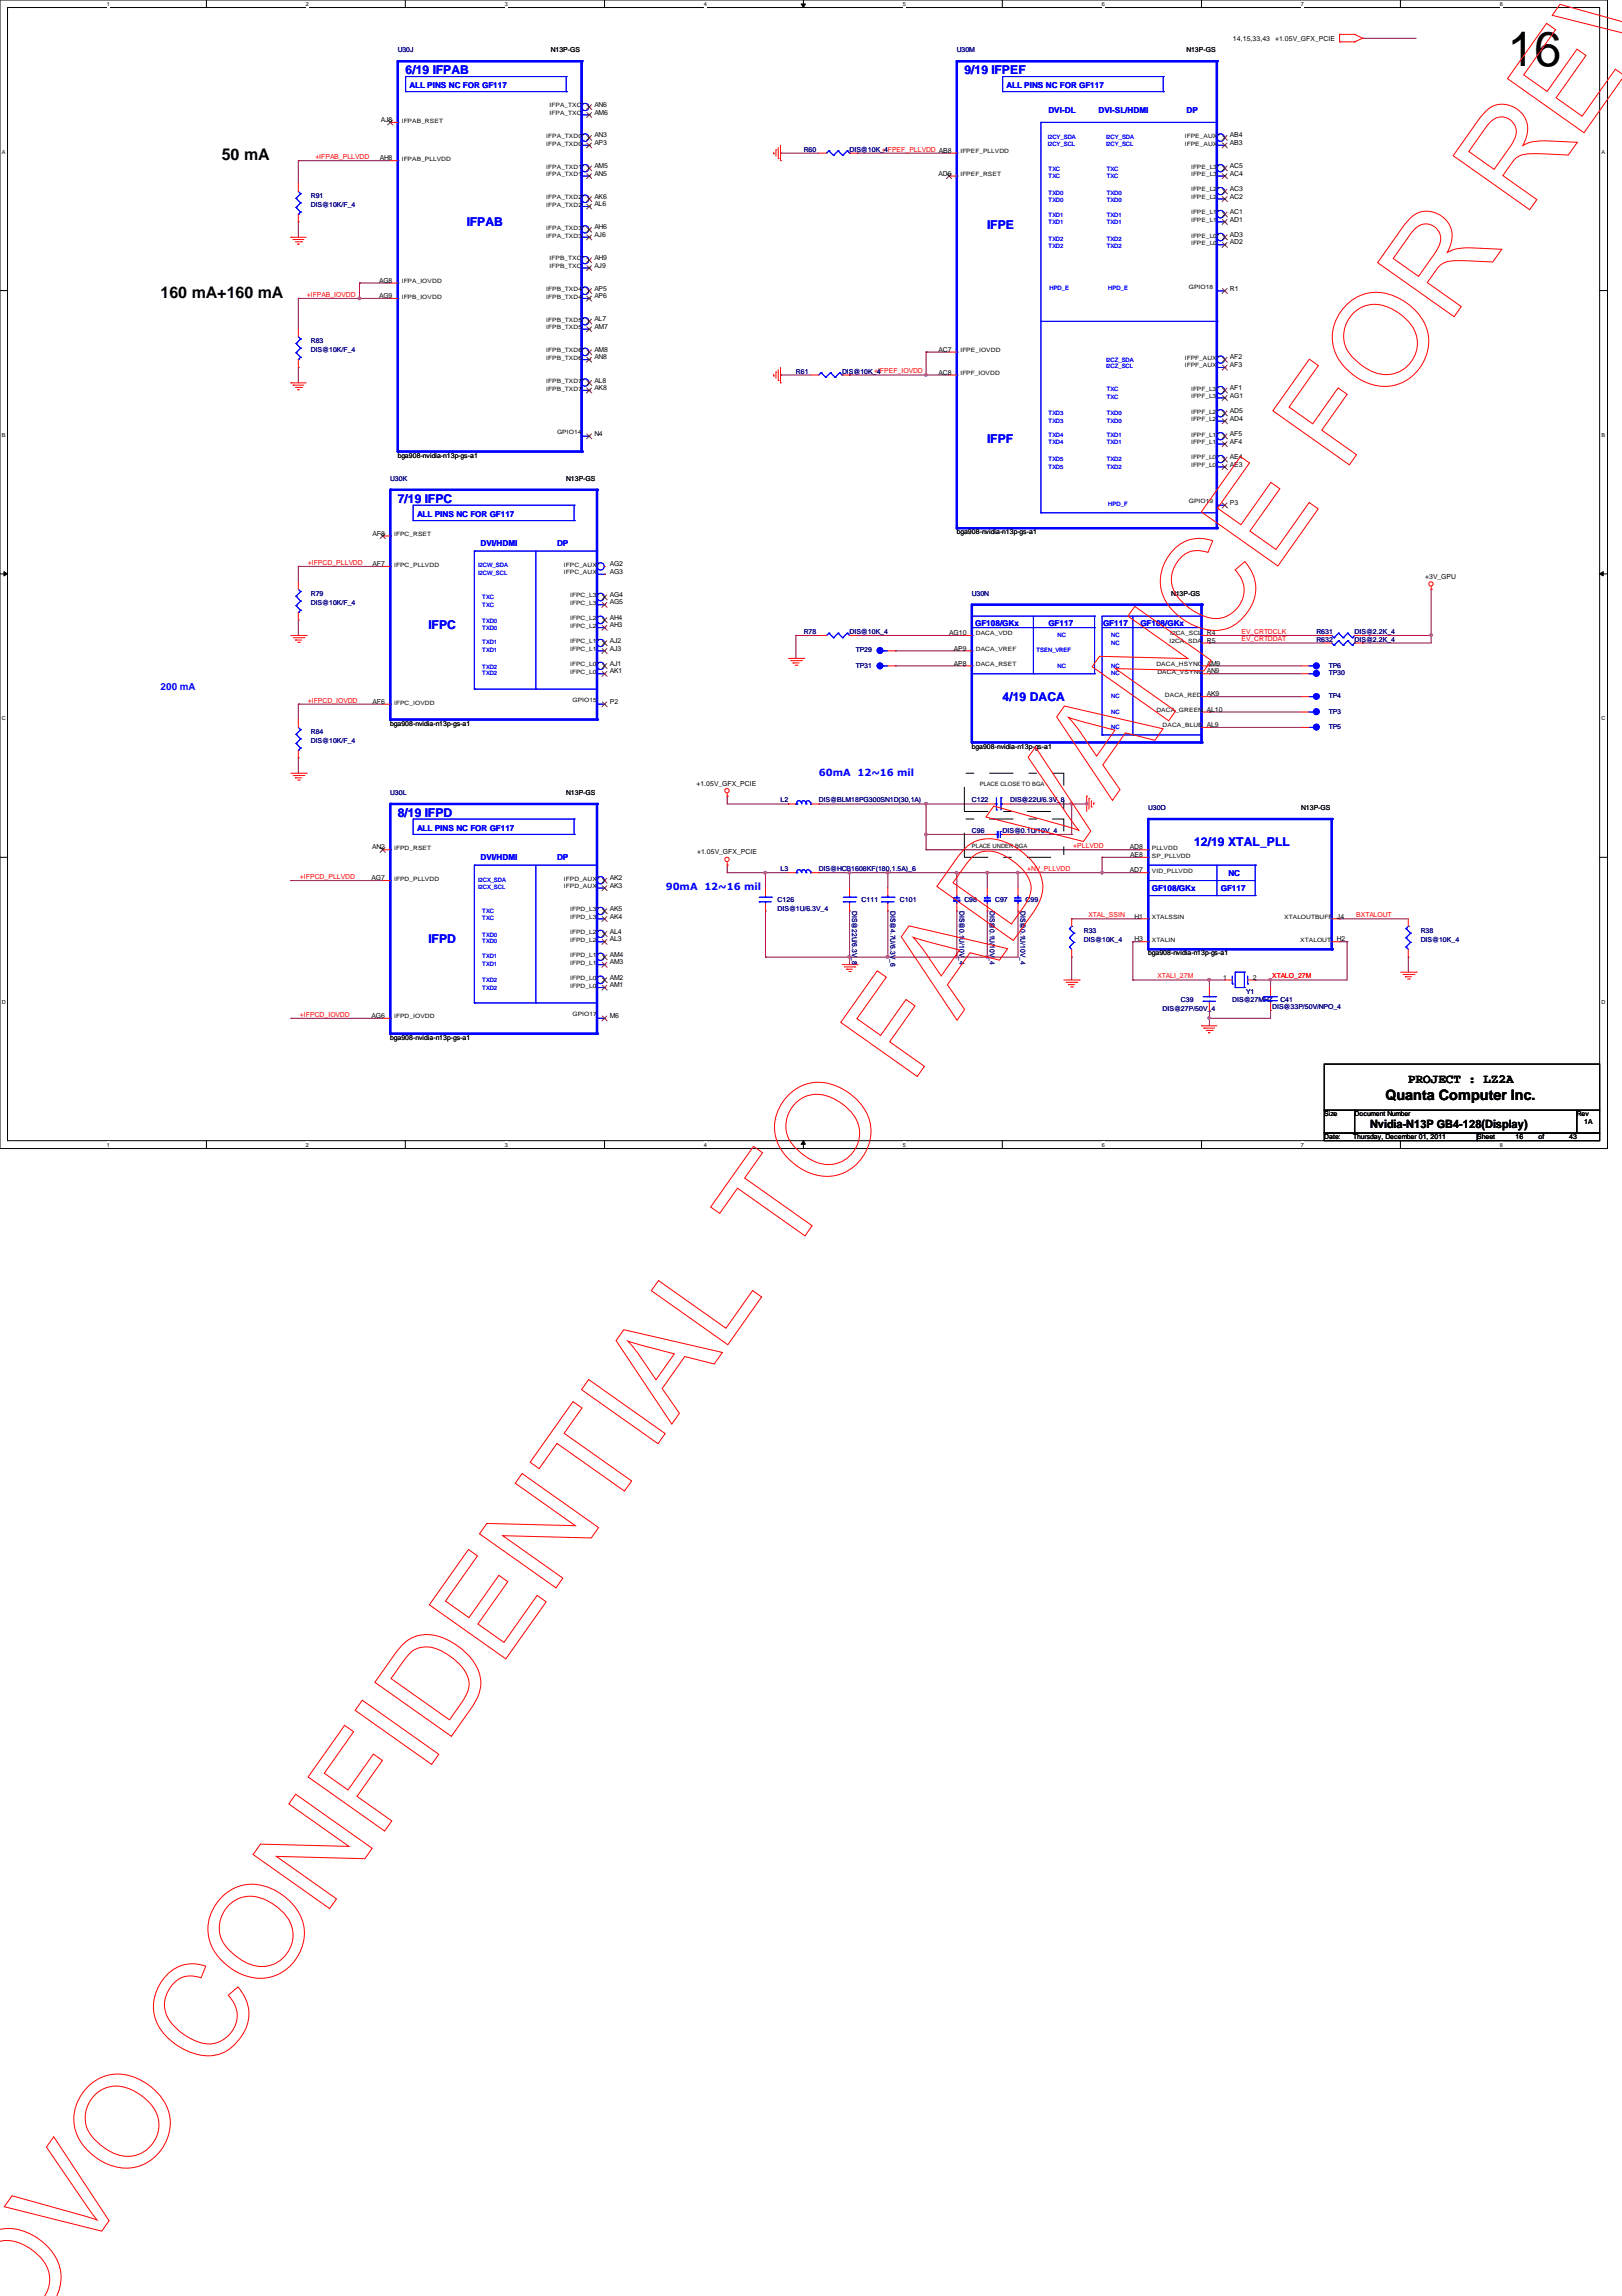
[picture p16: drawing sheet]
<svg xmlns="http://www.w3.org/2000/svg" width="210mm" height="297mm" viewBox="0 0 210 297" stroke-linecap="round" stroke-linejoin="round" font-family="sans-serif">
<defs><g id="words">
<text font-size="6.3" x="195.1" y="8.6">16</text>
<g font-size="2.1">
<text x="28.7" y="20.7">50 mA</text>
<text x="20.8" y="38.5">160 mA+160 mA</text>
</g>
<text font-size="1.9" x="179.3" y="142.3">Quanta Computer Inc.</text>
<text font-size="1.7" x="182.2" y="140.1">PROJECT : LZ2A</text>
<g font-size="1.6" fill="#00f">
<text x="52.5" y="9.6">6/19 IFPAB</text>
<text x="124.8" y="9.6">9/19 IFPEF</text>
<text x="60.4" y="29.2">IFPAB</text>
<text x="127.8" y="29.6">IFPE</text>
<text x="127.8" y="57.3">IFPF</text>
<text x="51.5" y="65.1">7/19 IFPC</text>
<text x="55.5" y="81.4">IFPC</text>
<text x="129.8" y="90.6">4/19 DACA</text>
<text x="51.5" y="105.7">8/19 IFPD</text>
<text x="154.5" y="109.4">12/19 XTAL_PLL</text>
<text x="55.5" y="122">IFPD</text>
</g>
<text font-size="1.5" x="177.3" y="146">Nvidia-N13P GB4-128(Display)</text>
<g font-size="1.3" fill="#00f">
<text x="20.8" y="89.3">200 mA</text>
<text x="106" y="100.3">60mA 12~16 mil</text>
<text x="86.1" y="115.2">90mA 12~16 mil</text>
</g>
<g font-size="1.1" fill="#00f">
<text x="53" y="11.4">ALL PINS NC FOR GF117</text>
<text x="130.3" y="11.4">ALL PINS NC FOR GF117</text>
<text x="135.7" y="14.6">DVI-DL</text>
<text x="142.2" y="14.6">DVI-SL/HDMI</text>
<text x="153.5" y="14.6">DP</text>
<text x="54" y="66.9">ALL PINS NC FOR GF117</text>
<text x="62.2" y="70.7">DVI/HDMI</text>
<text x="72.1" y="70.7">DP</text>
<text x="126.2" y="81">GF108/GKx</text>
<text x="135.7" y="81">GF117</text>
<text x="142.7" y="81">GF117</text>
<text x="147.6" y="81">GF108/GKx</text>
<text x="54" y="107.5">ALL PINS NC FOR GF117</text>
<text x="62.2" y="111.3">DVI/HDMI</text>
<text x="72.1" y="111.3">DP</text>
<text x="159" y="113.3">NC</text>
<text x="149.1" y="115.3">GF108/GKx</text>
<text x="158" y="115.3">GF117</text>
</g>
<g font-size=".9">
<text x="159.6" y="5.2">14,15,33,43</text>
<text x="165" y="5.2">+1.05V_GFX_PCIE</text>
<text x="71.3" y="6.7">N13P-GS</text>
<text x="153.5" y="6.7">N13P-GS</text>
<text x="49.3" y="15.8">AJ8</text>
<text x="76.9" y="17.8">AN3</text>
<text x="76.9" y="14.8">AM6</text>
<text x="76.9" y="13.8">AN6</text>
<text x="159.2" y="17.8">AB4</text>
<text x="49.1" y="20.7">AH8</text>
<text x="76.9" y="22.7">AN5</text>
<text x="76.9" y="21.7">AM5</text>
<text x="76.9" y="18.8">AP3</text>
<text x="121.5" y="22.7">AD6</text>
<text x="159.2" y="22.7">AC4</text>
<text x="159.2" y="21.7">AC5</text>
<text x="159.2" y="18.8">AB3</text>
<text x="76.9" y="29.7">AH6</text>
<text x="76.9" y="26.7">AL6</text>
<text x="76.9" y="25.7">AK6</text>
<text x="159.2" y="28.7">AD1</text>
<text x="159.2" y="27.7">AC1</text>
<text x="159.2" y="25.7">AC2</text>
<text x="159.2" y="24.7">AC3</text>
<text x="76.9" y="34.6">AJ9</text>
<text x="76.9" y="33.6">AH9</text>
<text x="76.9" y="30.6">AJ6</text>
<text x="159.2" y="31.6">AD2</text>
<text x="159.2" y="30.6">AD3</text>
<text x="49.1" y="38.6">AG9</text>
<text x="49.1" y="36.6">AG8</text>
<text x="76.9" y="41.5">AL7</text>
<text x="76.9" y="38.6">AP6</text>
<text x="76.9" y="37.6">AP5</text>
<text x="159.2" y="37.6">R1</text>
<text x="76.9" y="46.5">AN8</text>
<text x="76.9" y="45.5">AM8</text>
<text x="76.9" y="42.5">AM7</text>
<text x="121.5" y="45.5">AC7</text>
<text x="159.2" y="47.5">AF3</text>
<text x="159.2" y="46.5">AF2</text>
<text x="76.9" y="50.5">AK8</text>
<text x="76.9" y="49.5">AL8</text>
<text x="121.5" y="48.5">AC8</text>
<text x="159.2" y="53.4">AD5</text>
<text x="159.2" y="51.4">AG1</text>
<text x="159.2" y="50.5">AF1</text>
<text x="51.5" y="59.2">bga908-nvidia-n13p-gs-a1</text>
<text x="76.9" y="56.4">N4</text>
<text x="159.2" y="59.4">AE4</text>
<text x="159.2" y="57.4">AF4</text>
<text x="159.2" y="56.4">AF5</text>
<text x="159.2" y="54.4">AD4</text>
<text x="73.3" y="62.2">N13P-GS</text>
<text x="159.2" y="65.3">P3</text>
<text x="159.2" y="60.4">AE3</text>
<text x="48.2" y="69.3">AF8</text>
<text x="123.8" y="69.1">bga908-nvidia-n13p-gs-a1</text>
<text x="48.2" y="73.2">AF7</text>
<text x="78.9" y="77.2">AG4</text>
<text x="78.9" y="74.3">AG3</text>
<text x="78.9" y="73.2">AG2</text>
<text x="151.6" y="77">N13P-GS</text>
<text x="184.4" y="74.9">+3V_GPU</text>
<text x="78.9" y="83.1">AJ2</text>
<text x="78.9" y="81.2">AH3</text>
<text x="78.9" y="80.2">AH4</text>
<text x="78.9" y="78.2">AG5</text>
<text x="122.9" y="82.2">AG10</text>
<text x="156.2" y="83.1">R5</text>
<text x="156.2" y="82.2">R4</text>
<text x="78.9" y="87.1">AK1</text>
<text x="78.9" y="86.1">AJ1</text>
<text x="78.9" y="84.2">AJ3</text>
<text x="123.4" y="86.1">AP8</text>
<text x="123.4" y="84.2">AP9</text>
<text x="156.2" y="87.1">AN9</text>
<text x="156.2" y="86.1">AM9</text>
<text x="48.2" y="91.1">AF6</text>
<text x="50.5" y="93.9">bga908-nvidia-n13p-gs-a1</text>
<text x="78.9" y="91.1">P2</text>
<text x="156.2" y="94.1">AL9</text>
<text x="156.2" y="92.1">AL10</text>
<text x="156.2" y="90.1">AK9</text>
<text x="90.1" y="101.6">+1.05V_GFX_PCIE</text>
<text x="125.8" y="96.9">bga908-nvidia-n13p-gs-a1</text>
<text x="73.3" y="102.8">N13P-GS</text>
<text x="168.4" y="104.8">N13P-GS</text>
<text x="48.1" y="113.9">AG7</text>
<text x="48.2" y="109.9">AN2</text>
<text x="78.9" y="113.9">AK2</text>
<text x="90.2" y="110.5">+1.05V_GFX_PCIE</text>
<text x="146.2" y="112.9">AD7</text>
<text x="146.2" y="109.9">AD8</text>
<text x="146.3" y="110.9">AE8</text>
<text x="78.9" y="118.8">AK4</text>
<text x="78.9" y="117.8">AK5</text>
<text x="78.9" y="114.9">AK3</text>
<text x="146.8" y="118.8">H1</text>
<text x="173" y="118.8">J4</text>
<text x="78.9" y="124.8">AM3</text>
<text x="78.9" y="123.8">AM4</text>
<text x="78.9" y="121.8">AL3</text>
<text x="78.9" y="120.8">AL4</text>
<text x="146.8" y="121.8">H3</text>
<text x="148.6" y="123.6">bga908-nvidia-n13p-gs-a1</text>
<text x="173" y="121.8">H2</text>
<text x="48.1" y="131.7">AG6</text>
<text x="78.9" y="131.7">M6</text>
<text x="78.9" y="127.7">AM1</text>
<text x="78.9" y="126.7">AM2</text>
<text x="158.3" y="126.7">1</text>
<text x="162.1" y="126.7">2</text>
<text x="50.5" y="134.5">bga908-nvidia-n13p-gs-a1</text>
<text x="171.4" y="144.4">Size</text>
<text x="171.4" y="147.4">Date:</text>
<text x="175.1" y="147.4">Thursday, December 01, 2011</text>
<text x="175.3" y="144.4">Document Number</text>
<text x="191.2" y="147.4">Sheet</text>
<text x="196.1" y="147.4">16</text>
<text x="199.1" y="147.4">of</text>
<text x="203.1" y="147.4">43</text>
<text x="204" y="144.4">Rev</text>
<text x="205" y="145.4">1A</text>
</g>
<g font-size=".9" fill="#000080">
<text x="51.5" y="6.7">U30J</text>
<text x="123.8" y="6.7">U30M</text>
<text x="104" y="19.6">R60</text>
<text x="109.9" y="19.6">DIS@10K_4</text>
<text x="40.2" y="25.6">R91</text>
<text x="40.2" y="26.8">DIS@10K/F_4</text>
<text x="40.2" y="44.4">R83</text>
<text x="40.2" y="45.6">DIS@10K/F_4</text>
<text x="103" y="48.3">R61</text>
<text x="109" y="48.3">DIS@10K_4</text>
<text x="50.5" y="62.2">U30K</text>
<text x="40.2" y="77">R79</text>
<text x="125.8" y="77">U30N</text>
<text x="40.2" y="78.2">DIS@10K/F_4</text>
<text x="104" y="82">R78</text>
<text x="109.9" y="82">DIS@10K_4</text>
<text x="170.3" y="83">R632</text>
<text x="170.3" y="82">R631</text>
<text x="175.3" y="83">DIS@2.2K_4</text>
<text x="175.3" y="82">DIS@2.2K_4</text>
<text x="110.7" y="84.4">TP29</text>
<text x="110.7" y="86.4">TP31</text>
<text x="172" y="87.4">TP30</text>
<text x="172" y="86.4">TP6</text>
<text x="40.2" y="94.9">R84</text>
<text x="172" y="94.3">TP5</text>
<text x="172" y="90.3">TP4</text>
<text x="172" y="92.3">TP3</text>
<text x="40.2" y="96.1">DIS@10K/F_4</text>
<text x="50.5" y="102.8">U30L</text>
<text x="101" y="103.8">L2</text>
<text x="106" y="103.8">DIS@BLM18PG300SN1D(30,1A)</text>
<text x="125.8" y="103.8">C122</text>
<text x="125.8" y="107.8">C96</text>
<text x="129.8" y="107.8">DIS@0.1U/10V_4</text>
<text x="130.7" y="103.8">DIS@22U/6.3V_8</text>
<text x="148.6" y="104.8">U30O</text>
<text x="101" y="112.7">L3</text>
<text x="106" y="112.7">DIS@HCB1608KF(180,1.5A)_6</text>
<text x="100.6" y="116.7">C126</text>
<text x="100.6" y="117.9">DIS@1U/6.3V_4</text>
<text x="110.3" y="117.9" transform="rotate(90 110.3 117.9)">DIS@22U/6.3V_8</text>
<text x="111.5" y="116.7">C111</text>
<text x="115.2" y="117.9" transform="rotate(90 115.2 117.9)">DIS@4.7U/6.3V_6</text>
<text x="116.5" y="116.7">C101</text>
<text x="124.2" y="117.9" transform="rotate(90 124.2 117.9)">DIS@0.1U/10V_4</text>
<text x="124.8" y="116.7">C98</text>
<text x="128.1" y="117.9" transform="rotate(90 128.1 117.9)">DIS@0.1U/10V_4</text>
<text x="128.8" y="116.7">C97</text>
<text x="132.1" y="117.9" transform="rotate(90 132.1 117.9)">DIS@0.1U/10V_4</text>
<text x="132.7" y="116.7">C99</text>
<text x="140.3" y="120.7">R33</text>
<text x="140.3" y="121.8">DIS@10K_4</text>
<text x="183.9" y="120.7">R38</text>
<text x="183.9" y="121.8">DIS@10K_4</text>
<text x="150.5" y="130.8">DIS@27P/50V_4</text>
<text x="152.8" y="129.6">C39</text>
<text x="159.5" y="129.6">DIS@27MHZ</text>
<text x="161.2" y="128.6">Y1</text>
<text x="164.6" y="130.6">DIS@33P/50V/NPO_4</text>
<text x="165.7" y="129.6">C41</text>
</g>
<g font-size=".9" fill="#f00">
<text x="40.8" y="20.6">+IFPAB_PLLVDD</text>
<text x="114.1" y="19.6">+IFPEF_PLLVDD AB8</text>
<text x="39.7" y="38.4">+IFPAB_IOVDD</text>
<text x="113.1" y="48.3">+IFPEF_IOVDD</text>
<text x="39.8" y="73.1">+IFPCD_PLLVDD</text>
<text x="160.7" y="82">EV_CRTDCLK</text>
<text x="160.7" y="83">EV_CRTDDAT</text>
<text x="39.8" y="90.9">+IFPCD_IOVDD</text>
<text x="38.8" y="113.7">+IFPCD_PLLVDD</text>
<text x="132.9" y="112.7">+NV_PLLVDD</text>
<text x="138.9" y="109.7">+PLLVDD</text>
<text x="140.8" y="118.7">XTAL_SSIN</text>
<text x="175.5" y="118.7">BXTALOUT</text>
<text x="38.8" y="131.5">+IFPCD_IOVDD</text>
<text x="149.8" y="126.6">XTALI_27M</text>
<text x="164.6" y="126.6">XTALO_27M</text>
</g>
<g font-size=".8">
<text x="52" y="15.9">IFPAB_RSET</text>
<text x="70.7" y="17.8">IFPA_TXD0*</text>
<text x="71.1" y="14.9">IFPA_TXC</text>
<text x="71.1" y="13.9">IFPA_TXC*</text>
<text x="153.3" y="17.8">IFPE_AUX*</text>
<text x="52" y="20.8">IFPAB_PLLVDD</text>
<text x="70.7" y="22.8">IFPA_TXD1</text>
<text x="70.7" y="21.8">IFPA_TXD1*</text>
<text x="70.7" y="18.8">IFPA_TXD0</text>
<text x="124.3" y="22.8">IFPEF_RSET</text>
<text x="124.3" y="19.8">IFPEF_PLLVDD</text>
<text x="153.3" y="18.8">IFPE_AUX</text>
<text x="154.1" y="22.8">IFPE_L3</text>
<text x="154.1" y="21.8">IFPE_L3*</text>
<text x="70.7" y="29.7">IFPA_TXD3*</text>
<text x="70.7" y="26.8">IFPA_TXD2</text>
<text x="70.7" y="25.8">IFPA_TXD2*</text>
<text x="154.1" y="28.7">IFPE_L1</text>
<text x="154.1" y="27.7">IFPE_L1*</text>
<text x="154.1" y="25.8">IFPE_L2</text>
<text x="154.1" y="24.8">IFPE_L2*</text>
<text x="70.7" y="30.7">IFPA_TXD3</text>
<text x="71.1" y="34.7">IFPB_TXC</text>
<text x="71.1" y="33.7">IFPB_TXC*</text>
<text x="154.1" y="31.7">IFPE_L0</text>
<text x="154.1" y="30.7">IFPE_L0*</text>
<text x="52" y="38.7">IFPB_IOVDD</text>
<text x="52" y="36.7">IFPA_IOVDD</text>
<text x="70.7" y="41.6">IFPB_TXD5*</text>
<text x="70.7" y="38.7">IFPB_TXD4</text>
<text x="70.7" y="37.6">IFPB_TXD4*</text>
<text x="153.8" y="37.3">GPIO18</text>
<text x="70.7" y="46.6">IFPB_TXD6</text>
<text x="70.7" y="45.6">IFPB_TXD6*</text>
<text x="70.7" y="42.6">IFPB_TXD5</text>
<text x="124.3" y="45.6">IFPE_IOVDD</text>
<text x="153.3" y="47.5">IFPF_AUX</text>
<text x="153.3" y="46.6">IFPF_AUX*</text>
<text x="70.7" y="50.5">IFPB_TXD7</text>
<text x="70.7" y="49.5">IFPB_TXD7*</text>
<text x="124.3" y="48.6">IFPF_IOVDD</text>
<text x="154.1" y="53.5">IFPF_L2*</text>
<text x="154.1" y="51.5">IFPF_L3</text>
<text x="154.1" y="50.5">IFPF_L3*</text>
<text x="72.1" y="56.2">GPIO14</text>
<text x="154.1" y="59.4">IFPF_L0*</text>
<text x="154.1" y="57.4">IFPF_L1</text>
<text x="154.1" y="56.5">IFPF_L1*</text>
<text x="154.1" y="54.5">IFPF_L2</text>
<text x="153.8" y="65.1">GPIO19</text>
<text x="154.1" y="60.5">IFPF_L0</text>
<text x="51" y="69.3">IFPC_RSET</text>
<text x="51" y="73.3">IFPC_PLLVDD</text>
<text x="73" y="74.3">IFPC_AUX</text>
<text x="73" y="73.3">IFPC_AUX*</text>
<text x="73.8" y="77.3">IFPC_L3*</text>
<text x="73.8" y="83.2">IFPC_L1*</text>
<text x="73.8" y="81.2">IFPC_L2</text>
<text x="73.8" y="80.3">IFPC_L2*</text>
<text x="73.8" y="78.3">IFPC_L3</text>
<text x="126.3" y="82.2">DACA_VDD</text>
<text x="151.3" y="83.2">I2CA_SDA</text>
<text x="151.4" y="82.2">I2CA_SCL</text>
<text x="73.8" y="87.2">IFPC_L0</text>
<text x="73.8" y="86.2">IFPC_L0*</text>
<text x="73.8" y="84.2">IFPC_L1</text>
<text x="126.3" y="86.2">DACA_RSET</text>
<text x="126.3" y="84.2">DACA_VREF</text>
<text x="149.6" y="86.2">DACA_HSYNC</text>
<text x="149.8" y="87.2">DACA_VSYNC</text>
<text x="51" y="91.1">IFPC_IOVDD</text>
<text x="74.1" y="90.8">GPIO15</text>
<text x="149.6" y="92.1">DACA_GREEN</text>
<text x="150.5" y="94.1">DACA_BLUE</text>
<text x="150.7" y="90.2">DACA_RED</text>
<text x="126.8" y="101.7">PLACE CLOSE TO BGA</text>
<text x="51" y="113.9">IFPD_PLLVDD</text>
<text x="51" y="110">IFPD_RSET</text>
<text x="73" y="113.9">IFPD_AUX*</text>
<text x="125.8" y="109.7">PLACE UNDER BGA</text>
<text x="149.1" y="112.9">VID_PLLVDD</text>
<text x="149.1" y="111">SP_PLLVDD</text>
<text x="149.1" y="110">PLLVDD</text>
<text x="73" y="114.9">IFPD_AUX</text>
<text x="73.8" y="118.9">IFPD_L3</text>
<text x="73.8" y="117.9">IFPD_L3*</text>
<text x="149.1" y="118.9">XTALSSIN</text>
<text x="166.2" y="118.9">XTALOUTBUFF</text>
<text x="73.8" y="124.8">IFPD_L1</text>
<text x="73.8" y="123.8">IFPD_L1*</text>
<text x="73.8" y="121.8">IFPD_L2</text>
<text x="73.8" y="120.9">IFPD_L2*</text>
<text x="149.1" y="121.8">XTALIN</text>
<text x="168.3" y="121.8">XTALOUT</text>
<text x="51" y="131.7">IFPD_IOVDD</text>
<text x="73.8" y="127.8">IFPD_L0</text>
<text x="73.8" y="126.8">IFPD_L0*</text>
<text x="74.1" y="131.4">GPIO17</text>
</g>
<g font-size=".8" fill="#00f">
<text x="135.6" y="17.9">I2CY_SDA</text>
<text x="143.1" y="17.9">I2CY_SDA</text>
<text x="135.6" y="18.9">I2CY_SCL</text>
<text x="135.7" y="23.1">TXC</text>
<text x="135.7" y="22.1">TXC</text>
<text x="143.1" y="18.9">I2CY_SCL</text>
<text x="143.2" y="22.1">TXC</text>
<text x="143.2" y="23.1">TXC</text>
<text x="135.7" y="26.2">TXD0</text>
<text x="135.7" y="25.2">TXD0</text>
<text x="135.7" y="28">TXD1</text>
<text x="135.7" y="29">TXD1</text>
<text x="143.2" y="25.2">TXD0</text>
<text x="143.2" y="26.2">TXD0</text>
<text x="143.2" y="28">TXD1</text>
<text x="143.2" y="29">TXD1</text>
<text x="135.7" y="32.1">TXD2</text>
<text x="135.7" y="31.1">TXD2</text>
<text x="143.2" y="31.1">TXD2</text>
<text x="143.2" y="32.1">TXD2</text>
<text x="135.8" y="37.5">HPD_E</text>
<text x="143.4" y="37.5">HPD_E</text>
<text x="143.1" y="47.7">I2CZ_SCL</text>
<text x="143.1" y="46.8">I2CZ_SDA</text>
<text x="135.7" y="53.7">TXD3</text>
<text x="143.2" y="53.7">TXD0</text>
<text x="143.2" y="51.6">TXC</text>
<text x="143.2" y="50.6">TXC</text>
<text x="135.7" y="54.7">TXD3</text>
<text x="135.7" y="56.6">TXD4</text>
<text x="135.7" y="57.4">TXD4</text>
<text x="135.7" y="59.6">TXD5</text>
<text x="143.2" y="59.6">TXD2</text>
<text x="143.2" y="56.6">TXD1</text>
<text x="143.2" y="54.7">TXD0</text>
<text x="143.2" y="57.4">TXD1</text>
<text x="135.7" y="60.6">TXD5</text>
<text x="143.2" y="60.6">TXD2</text>
<text x="143.4" y="65.4">HPD_F</text>
<text x="61.9" y="74.4">I2CW_SCL</text>
<text x="61.9" y="73.4">I2CW_SDA</text>
<text x="62.4" y="77.5">TXC</text>
<text x="62.4" y="78.5">TXC</text>
<text x="62.4" y="80.6">TXD0</text>
<text x="62.4" y="81.4">TXD0</text>
<text x="62.4" y="83.3">TXD1</text>
<text x="136.9" y="82.4">NC</text>
<text x="143.8" y="83.4">NC</text>
<text x="143.8" y="82.4">NC</text>
<text x="62.4" y="84.3">TXD1</text>
<text x="62.4" y="86.5">TXD2</text>
<text x="62.4" y="87.4">TXD2</text>
<text x="134.1" y="84.4">TSEN_VREF</text>
<text x="136.9" y="86.4">NC</text>
<text x="143.8" y="86.4">NC</text>
<text x="143.8" y="87.4">NC</text>
<text x="143.8" y="90.3">NC</text>
<text x="143.8" y="92.3">NC</text>
<text x="143.8" y="94.3">NC</text>
<text x="61.9" y="115">I2CX_SCL</text>
<text x="61.9" y="114">I2CX_SDA</text>
<text x="62.4" y="119.1">TXC</text>
<text x="62.4" y="118.1">TXC</text>
<text x="62.4" y="124.9">TXD1</text>
<text x="62.4" y="124">TXD1</text>
<text x="62.4" y="122">TXD0</text>
<text x="62.4" y="121.2">TXD0</text>
<text x="62.4" y="128">TXD2</text>
<text x="62.4" y="127.1">TXD2</text>
</g>
<g font-size=".7">
<text x="13.8" y=".8">1</text>
<text x="39.6" y=".8">2</text>
<text x="65.3" y=".8">3</text>
<text x="91.1" y=".8">4</text>
<text x="116.8" y=".8">5</text>
<text x="142.6" y=".8">6</text>
<text x="168.4" y=".8">7</text>
<text x="194.1" y=".8">8</text>
<text x=".3" y="19.9">A</text>
<text x="207.3" y="19.9">A</text>
<text x=".3" y="56.5">B</text>
<text x="207.3" y="56.5">B</text>
<text x=".3" y="93.2">C</text>
<text x="207.3" y="93.2">C</text>
<text x=".3" y="129.8">D</text>
<text x="207.3" y="129.8">D</text>
<text x="13.8" y="148.3">1</text>
<text x="39.6" y="148.3">2</text>
<text x="65.3" y="148.3">3</text>
<text x="91.1" y="148.3">4</text>
<text x="116.8" y="148.3">5</text>
<text x="142.6" y="148.3">6</text>
<text x="168.4" y="148.3">7</text>
<text x="194.1" y="148.3">8</text>
</g>
</g></defs>
<path d="M0 0h208v148.6h-208zM1 1h206v146.6h-206z" fill="none" stroke="#000" stroke-width=".13"/>
<g fill="#fff">
<path d="M13.8 .1h.4v.8h-.4z"/>
<path d="M13.8 147.7h.4v.8h-.4z"/>
</g>
<path d="M26.7 0v1M26.7 147.6v.9" fill="none" stroke="#000" stroke-width=".13"/>
<g fill="#fff">
<path d="M39.6 .1h.4v.8h-.4z"/>
<path d="M39.6 147.7h.4v.8h-.4z"/>
</g>
<path d="M52.5 0v1M52.5 147.6v.9" fill="none" stroke="#000" stroke-width=".13"/>
<g fill="#fff">
<path d="M65.3 .1h.4v.8h-.4z"/>
<path d="M65.3 147.7h.4v.8h-.4z"/>
</g>
<path d="M78.2 0v1M78.2 147.6v.9" fill="none" stroke="#000" stroke-width=".13"/>
<g fill="#fff">
<path d="M91.1 .1h.4v.8h-.4z"/>
<path d="M91.1 147.7h.4v.8h-.4z"/>
</g>
<path d="M104 0v1M103.7 .5h.5l-.2 .5zM104 147.6l.2 .4h-.5zM104 147.6v.9" fill="none" stroke="#000" stroke-width=".13"/>
<path d="M103.7 .5h.5l-.2 .5zM104 147.6l.2 .4h-.5z" fill="#000"/>
<g fill="#fff">
<path d="M116.8 .1h.4v.8h-.4z"/>
<path d="M116.8 147.7h.4v.8h-.4z"/>
</g>
<path d="M129.7 0v1M129.7 147.6v.9" fill="none" stroke="#000" stroke-width=".13"/>
<g fill="#fff">
<path d="M142.6 .1h.4v.8h-.4z"/>
<path d="M142.6 147.7h.4v.8h-.4z"/>
</g>
<path d="M155.5 0v1M155.5 147.6v.9" fill="none" stroke="#000" stroke-width=".13"/>
<g fill="#fff">
<path d="M168.4 .1h.3v.8h-.3z"/>
<path d="M168.4 147.7h.3v.8h-.3z"/>
</g>
<path d="M181.2 0v1M181.2 147.6v.9" fill="none" stroke="#000" stroke-width=".13"/>
<g fill="#fff">
<path d="M194.1 .1h.4v.8h-.4z"/>
<path d="M194.1 147.7h.4v.8h-.4z"/>
<path d="M.3 19.3h.4v.8h-.4z"/>
<path d="M207.3 19.3h.4v.8h-.4z"/>
<path d="M.3 55.9h.4v.8h-.4z"/>
<path d="M207.3 55.9h.4v.8h-.4z"/>
</g>
<path d="M0 37.6h1M207 37.6h1" fill="none" stroke="#000" stroke-width=".13"/>
<g fill="#fff">
<path d="M.3 92.5h.5v.8h-.5z"/>
<path d="M207.3 92.5h.5v.8h-.5z"/>
</g>
<path d="M0 74.3h1M.5 74l.5 .3-.5 .2zM207 74.3l.5-.3v.5zM207 74.3h1" fill="none" stroke="#000" stroke-width=".13"/>
<path d="M.5 74l.5 .3-.5 .2zM207 74.3l.5-.3v.5z" fill="#000"/>
<g fill="#fff">
<path d="M.3 129.2h.5v.8h-.5z"/>
<path d="M207.3 129.2h.5v.8h-.5z"/>
</g>
<path d="M0 110.9h1M207 110.9h1" fill="none" stroke="#000" stroke-width=".13"/>
<g fill="none" stroke="#800040" stroke-width=".13">
<path d="M138.7 118.9h.1M138.7 118.9h8.9M142.6 110.9h.1M142.6 110.9h5M173.4 118.9h.1M173.4 118.9h8.8M146.6 126.8h.1M146.6 126.8h9.9M156.5 131.7h.1M156.5 131.7v1M164.4 126.8h.1M164.4 126.8h9.9"/>
<path d="M164.4 126.8v1"/>
</g>
<path d="M164.3 126.6h.2v.3h-.2z" fill-rule="evenodd" fill="#f0f"/>
<path d="M164.3 126.6h.2v.3h-.2z" fill="none" stroke="#f0f" stroke-width=".13"/>
<path d="M156.5 126.8h.1M156.5 126.8h2" fill="none" stroke="#800040" stroke-width=".13"/>
<path d="M156.3 126.6h.3v.3h-.3z" fill-rule="evenodd" fill="#f0f"/>
<path d="M156.3 126.6h.3v.3h-.3z" fill="none" stroke="#f0f" stroke-width=".13"/>
<path d="M156.5 126.8h.1M156.5 131.7h.1M156.5 126.8v1M164.4 130.7h.1M164.4 130.7v1h-7.9" fill="none" stroke="#800040" stroke-width=".13"/>
<path d="M156.3 131.6h.3v.2h-.3z" fill-rule="evenodd" fill="#f0f"/>
<path d="M156.3 131.6h.3v.2h-.3z" fill="none" stroke="#f0f" stroke-width=".13"/>
<path d="M38.6 20.8h.1M38.6 38.6h.1M38.6 20.8h11.9M38.6 38.6h11.9M46.5 36.6h.1M46.5 38.6h.1M46.5 36.6v2" fill="none" stroke="#800040" stroke-width=".13"/>
<path d="M46.4 38.5h.2v.2h-.2z" fill-rule="evenodd" fill="#f0f"/>
<path d="M46.4 38.5h.2v.2h-.2z" fill="none" stroke="#f0f" stroke-width=".13"/>
<g fill="none" stroke="#800040" stroke-width=".13">
<path d="M101 19.8h.1M101 19.8h5M110.9 19.8h.1M110.9 19.8h11.9M46.5 36.6h.1M46.5 36.6h4M101 48.5h.1M101 48.5h4M109.9 48.5h.1M109.9 48.5h12.9M119.8 48.5h.1M119.8 45.6h.1"/>
<path d="M119.8 45.6v2.9M38.6 73.3h.1M38.6 73.3h10.9M38.6 98h.1M38.6 91.1h.1M38.6 98v2M38.6 91.1h10.9M37.6 113.9h.1M37.6 113.9h11.9M37.6 131.7h.1M37.6 131.7h11.9"/>
</g>
<path d="M119.7 48.4h.3v.2h-.3z" fill-rule="evenodd" fill="#f0f"/>
<path d="M119.7 48.4h.3v.2h-.3z" fill="none" stroke="#f0f" stroke-width=".13"/>
<g fill="none" stroke="#800040" stroke-width=".13">
<path d="M119.8 45.6h.1M119.8 45.6h3M103 85.2h.1M103 82.2h.1M103 82.2v3M103 82.2h3M110.9 82.2h.1M110.9 82.2h13.9M115.9 84.2h.1M115.9 86.1h.1M115.9 84.2h8.9M115.9 86.1h8.9"/>
<path d="M156.5 82.2h.1M156.5 83.2h.1M156.5 86.1h.1M156.5 87.2h.1M156.5 90.1h.1M156.5 92.1h.1M156.5 94.1h.1M156.5 82.2h14.9M156.5 86.1h11.9M156.5 83.2h14.9M156.5 87.2h11.9M156.5 90.1h11.9"/>
<path d="M156.5 92.1h11.9M156.5 94.1h11.9M99.1 112.9h.1M99.1 112.9h2.9M119.8 109.9h.1M119.8 109.9h27.8M123.8 123.8h.1M123.8 123.8h4M138.7 123.8h.1M138.7 123.8v3M146.6 121.8h.1M146.6 121.8h1"/>
<path d="M146.6 121.8v5M156.5 130.7h.1M156.5 130.7v1M162.4 126.8h.1M162.4 126.8h2M173.4 121.8h.1M173.4 121.8h.9M174.3 121.8h.1M174.3 121.8v5M182.2 123.8h.1M182.2 123.8v2"/>
</g>
<path d="M127.6 123.7h.3v.2h-.3z" fill-rule="evenodd" fill="#f0f"/>
<path d="M127.6 123.7h.3v.2h-.3z" fill="none" stroke="#f0f" stroke-width=".13"/>
<path d="M123.7 123.7h.2v.2h-.2z" fill-rule="evenodd" fill="#f0f"/>
<path d="M123.7 123.7h.2v.2h-.2z" fill="none" stroke="#f0f" stroke-width=".13"/>
<path d="M123.8 112.9h.1M123.8 112.9v2M127.8 112.9h.1M127.8 112.9v2" fill="none" stroke="#800040" stroke-width=".13"/>
<path d="M127.6 112.8h.3v.2h-.3z" fill-rule="evenodd" fill="#f0f"/>
<path d="M127.6 112.8h.3v.2h-.3z" fill="none" stroke="#f0f" stroke-width=".13"/>
<path d="M131.7 112.9h.1M131.7 112.9v2" fill="none" stroke="#800040" stroke-width=".13"/>
<path d="M131.6 112.8h.2v.2h-.2z" fill-rule="evenodd" fill="#f0f"/>
<path d="M131.6 112.8h.2v.2h-.2z" fill="none" stroke="#f0f" stroke-width=".13"/>
<path d="M109.9 117.9h.1M109.9 117.9v5.9M123.8 117.9h.1M123.8 117.9v5.9M127.8 117.9h.1M127.8 117.9v5.9M131.7 117.9h.1M131.7 117.9v5.9h-3.9M127.8 123.8h.1" fill="none" stroke="#800040" stroke-width=".13"/>
<path d="M127.6 123.7h.3v.2h-.3z" fill-rule="evenodd" fill="#f0f"/>
<path d="M127.6 123.7h.3v.2h-.3z" fill="none" stroke="#f0f" stroke-width=".13"/>
<path d="M123.8 112.9h.1M123.8 112.9h4" fill="none" stroke="#800040" stroke-width=".13"/>
<path d="M127.6 112.8h.3v.2h-.3z" fill-rule="evenodd" fill="#f0f"/>
<path d="M127.6 112.8h.3v.2h-.3z" fill="none" stroke="#f0f" stroke-width=".13"/>
<path d="M123.7 112.8h.2v.2h-.2z" fill-rule="evenodd" fill="#f0f"/>
<path d="M123.7 112.8h.2v.2h-.2z" fill="none" stroke="#f0f" stroke-width=".13"/>
<path d="M119.8 107.9h.1M119.8 107.9h8" fill="none" stroke="#800040" stroke-width=".13"/>
<path d="M119.7 107.8h.3v.3h-.3z" fill-rule="evenodd" fill="#f0f"/>
<path d="M119.7 107.8h.3v.3h-.3z" fill="none" stroke="#f0f" stroke-width=".13"/>
<path d="M131.7 112.9h.1M131.7 112.9h15.9M142.6 110.9h.1M142.6 112.9h.1M142.6 110.9v2" fill="none" stroke="#800040" stroke-width=".13"/>
<path d="M142.5 112.8h.2v.2h-.2z" fill-rule="evenodd" fill="#f0f"/>
<path d="M142.5 112.8h.2v.2h-.2z" fill="none" stroke="#f0f" stroke-width=".13"/>
<path d="M106 112.9h.1M106 112.9h3.9M109.9 112.9h.1M109.9 112.9v2M114.9 112.9h.1M114.9 112.9h8.9M127.8 112.9h.1M127.8 112.9h3.9M109.9 123.8h.1M109.9 123.8v1M114.9 123.8h.1M114.9 123.8h8.9" fill="none" stroke="#800040" stroke-width=".13"/>
<path d="M114.7 123.7h.3v.2h-.3z" fill-rule="evenodd" fill="#f0f"/>
<path d="M114.7 123.7h.3v.2h-.3z" fill="none" stroke="#f0f" stroke-width=".13"/>
<path d="M114.9 112.9h.1M114.9 112.9v2" fill="none" stroke="#800040" stroke-width=".13"/>
<path d="M114.7 112.8h.3v.2h-.3z" fill-rule="evenodd" fill="#f0f"/>
<path d="M114.7 112.8h.3v.2h-.3z" fill="none" stroke="#f0f" stroke-width=".13"/>
<path d="M109.9 112.9h.1M109.9 112.9h5" fill="none" stroke="#800040" stroke-width=".13"/>
<path d="M109.8 112.8h.3v.2h-.3z" fill-rule="evenodd" fill="#f0f"/>
<path d="M109.8 112.8h.3v.2h-.3z" fill="none" stroke="#f0f" stroke-width=".13"/>
<path d="M114.9 117.9h.1M114.9 117.9v5.9h-5M109.9 123.8h.1" fill="none" stroke="#800040" stroke-width=".13"/>
<path d="M114.7 123.7h.3v.2h-.3z" fill-rule="evenodd" fill="#f0f"/>
<path d="M114.7 123.7h.3v.2h-.3z" fill="none" stroke="#f0f" stroke-width=".13"/>
<path d="M109.8 123.7h.3v.2h-.3z" fill-rule="evenodd" fill="#f0f"/>
<path d="M109.8 123.7h.3v.2h-.3z" fill="none" stroke="#f0f" stroke-width=".13"/>
<path d="M94.1 111.9h.1M94.1 111.9v1M99.1 112.9h.1M99.1 112.9v2" fill="none" stroke="#800040" stroke-width=".13"/>
<path d="M98.9 112.8h.2v.2h-.2z" fill-rule="evenodd" fill="#f0f"/>
<path d="M98.9 112.8h.2v.2h-.2z" fill="none" stroke="#f0f" stroke-width=".13"/>
<g fill="none" stroke="#800040" stroke-width=".13">
<path d="M176.3 5h.1M176.3 5h7M38.6 28.7h.1M38.6 20.8h.1M38.6 38.6h.1M38.6 20.8v2.9M38.6 28.7v2M38.6 38.6v4M38.6 47.5h.1M38.6 47.5v2M38.6 73.3h.1M38.6 73.3v2"/>
<path d="M38.6 80.2h.1M38.6 91.1h.1M38.6 80.2v2M38.6 91.1v2M94.1 112.9h.1M94.1 112.9h5M99.1 117.9h.1M99.1 117.9v5.9M119.8 104h.1M119.8 104h8M99.1 123.8h.1M99.1 123.8h10.8"/>
</g>
<path d="M119.7 103.8h.3v.3h-.3z" fill-rule="evenodd" fill="#f0f"/>
<path d="M119.7 103.8h.3v.3h-.3z" fill="none" stroke="#f0f" stroke-width=".13"/>
<path d="M94.1 103h.1M94.1 103v1h7.9M102 104h.1M106 104h.1M106 104h13.8M119.8 107.9h.1M119.8 107.9v2M130.7 107.9h8M130.7 104h8M138.7 107.9h.1M138.7 104h.1" fill="none" stroke="#800040" stroke-width=".13"/>
<path d="M138.5 103.8h.3v.3h-.3z" fill-rule="evenodd" fill="#f0f"/>
<path d="M138.5 103.8h.3v.3h-.3z" fill="none" stroke="#f0f" stroke-width=".13"/>
<path d="M138.7 104h.1M138.7 104h1.9" fill="none" stroke="#800040" stroke-width=".13"/>
<path d="M140.5 103.8h.2v.3h-.2z" fill-rule="evenodd" fill="#f0f"/>
<path d="M140.5 103.8h.2v.3h-.2z" fill="none" stroke="#f0f" stroke-width=".13"/>
<path d="M176.3 82.2h.1M176.3 82.2h8.9M119.8 104h.1M119.8 104v3.9M138.7 104h.1M138.7 104v3.9" fill="none" stroke="#800040" stroke-width=".13"/>
<path d="M185.1 82h.2v.3h-.2z" fill-rule="evenodd" fill="#f0f"/>
<path d="M185.1 82h.2v.3h-.2z" fill="none" stroke="#f0f" stroke-width=".13"/>
<path d="M185.2 76.2h.1M185.2 76.2v7h-8.9M176.3 83.2h.1M185.2 82.2h.1" fill="none" stroke="#800040" stroke-width=".13"/>
<g fill="none" stroke="#f00" stroke-width=".13">
<path d="M100.1 19.9h.1M100.1 19.7v.2M100.4 19.4h.1M100.4 19.4v.8M100.7 19.1v1.4M101 18.8v2M173.4 5.4h.1M173.4 4.4h.1M173.4 5.4h1.9M173.4 4.4v1M173.4 4.4h1.9M175.3 5.4h.1"/>
<path d="M175.3 4.4h.1M175.3 4.4l1 .6M176.3 5h.1M176.3 5l-1 .4M37.6 30.7h.1M37.6 30.7h2M37.9 31h.1M37.9 31h1.4M38.2 31.3h.8M38.5 31.6h.1M38.5 31.6h.2M39 31.3h.1"/>
<path d="M100.7 20.5h.1M101 20.8h.1M37.6 49.5h.1M37.6 49.5h2M37.9 49.8h.1M37.9 49.8h1.4M38.2 50.1h.8M38.5 50.4h.1M38.5 50.4h.2M39 50.1h.1M100.1 48.6h.1M100.1 48.4v.2"/>
<path d="M100.4 48.1h.1M100.4 48.1v.8M100.7 49.2h.1M100.7 47.8v1.4M101 49.5h.1M101 47.5v2M185.2 76.2h.1M185.2 75.9v.3M37.6 82.2h2M37.9 82.5h1.4M38.2 82.8h.1M38.2 82.8h.8"/>
<path d="M38.5 83.1h.2M38.7 83.1h.1M39.3 82.5h.1M39.6 82.2h.1M102 85.2h2M102.3 85.5h1.4M102.6 85.8h.1M102.6 85.8h.8M102.9 86.1h.2M103.1 86.1h.1M103.7 85.5h.1M104 85.2h.1"/>
<path d="M37.6 100h2M37.9 100.3h1.4M38.2 100.6h.1M38.2 100.6h.8M38.5 100.9h.2M38.7 100.9h.1M39.3 100.3h.1M39.6 100h.1M94.1 111.9h.1M94.1 103h.1M94.1 102.6v.4M94.1 111.5v.4"/>
<path d="M140.6 103h.1M140.6 103v2M140.9 103.3h.1M140.9 103.3v1.4M141.2 104.4h.1M141.2 103.6v.8M141.5 103.9h.1M141.5 103.9v.2M109 124.8h1.9M109.3 125.1h1.3M109.6 125.4h.1M109.6 125.4h.7"/>
<path d="M109.9 125.7h.1M110 125.7h.1M110.6 125.1h.1M110.9 124.8h.1M137.7 126.8h2M138 127.1h1.4M138.3 127.4h.1M138.3 127.4h.8M138.6 127.7h.2M138.8 127.7h.1M139.4 127.1h.1M139.7 126.8h.1"/>
<path d="M155.5 132.7h.1M155.5 132.7h2M155.8 133h.1M155.8 133h1.4M156.1 133.3h.8M156.4 133.6h.1M156.4 133.6h.2M156.9 133.3h.1M181.3 125.8h2M181.6 126.1h1.4M181.9 126.4h.1M181.9 126.4h.8"/>
<path d="M182.2 126.7h.2M182.4 126.7h.1M183 126.1h.1M183.3 125.8h.1"/>
<circle cx="185.2" cy="75.5" r=".29"/>
<circle cx="94.1" cy="111.2" r=".29"/>
<circle cx="94.1" cy="102.3" r=".29"/>
</g>
<path d="M171.4 137.7h35.6v5.9h-35.6zM171.4 143.6h3.9v3h-3.9zM171.4 146.6h19.8v1h-19.8zM175.3 143.6h28.7v3h-28.7zM191.2 146.6h15.8v1h-15.8zM204 143.6h3v3h-3z" fill="none" stroke="#000" stroke-width=".13"/>
<path d="M124.8 100h12.9v5h-12.9zM124.8 106h12.9v4.9h-12.9z" fill="none" stroke="#000" stroke-width=".13" stroke-dasharray="3 2 1 2"/>
<circle cx="113.9" cy="84.2" r=".38" fill="#00f"/>
<g fill="none" stroke="#00f" stroke-width=".13">
<path d="M114.3 84.2h.1M114.3 84.2h.6"/>
<circle cx="113.9" cy="84.2" r=".38"/>
</g>
<circle cx="113.9" cy="84.2" r=".38" fill="#00f"/>
<g fill="none" stroke="#00f" stroke-width=".13">
<path d="M107.3 81.9h.1M107.3 81.9l-.3 .3M107.3 81.9l.6 .6M107.9 82.5h.1M108.5 81.9h.1M108.5 81.9l-.6 .6M108.5 81.9l.6 .6M109.1 82.5h.1M109.6 81.9h.1M109.6 81.9l-.5 .6M109.6 81.9l.3 .3M109.9 82.2h.1"/>
<path d="M114.3 84.2h.1M114.3 84.2h.6M172.3 83.2l.3 .3M172.6 83.5h.1M173.2 82.9h.1M173.2 82.9l-.6 .6M173.2 82.9l.6 .6M173.8 83.5h.1M174.4 82.9h.1M174.4 82.9l-.6 .6M174.4 82.9l.6 .6M175 83.5h.1"/>
<path d="M175.3 83.2h.1M175.3 83.2l-.3 .3M98.3 116.7h.1M98.3 116.1h1.5M98.3 116.7h1.5M99.1 116.7h.1M99.1 116.1h.1M99.1 115.9v.2M99.1 116.7v.2M99.8 116.1h.1M109.1 116.7h.1M109.1 116.1h1.6"/>
<path d="M109.1 116.7h1.6M109.9 116.7h.1M109.9 116.1h.1M109.9 115.9v.2M109.9 116.7v.2M110.7 116.1h.1M123.4 116.2h.1M123.4 116.2h.8M159.5 127.3h.1M159.5 126.3v1M159.9 127.8h.1M159.9 125.8h.1"/>
<path d="M159.9 125.8v2M159.9 127.8h1.1M159.9 125.8h1.1M161 127.8h.1M161 125.8h.1M161 125.8v2M161.5 127.3h.1M161.5 126.3v1"/>
<circle cx="113.9" cy="84.2" r=".38"/>
</g>
<path d="M106 82.2h1M109.9 82.2h1M114.9 84.2h1M171.4 83.2h.9M175.3 83.2h1M99.1 114.9v1M99.1 116.9v1M109.9 114.9v1M109.9 116.9v1M158.5 126.8h1M161.5 126.8h.9" fill="none" stroke="#f00" stroke-width=".13"/>
<path d="M123.4 116.5h.8v.1h-.8z" fill-rule="evenodd" fill="#00f"/>
<path d="M123.4 116.5h.8v.1h-.8zM123.4 116.2h.1M123.4 116.2h.8M123.8 116.6h.1M123.8 116.2h.1M123.8 115.9v.3M123.8 116.6v.3" fill="none" stroke="#00f" stroke-width=".13"/>
<path d="M123.4 116.5h.8v.1h-.8z" fill-rule="evenodd" fill="#00f"/>
<g fill="none" stroke="#00f" stroke-width=".13">
<path d="M38.3 25.7h.1M38.3 26.8h.1M38.3 25.7l.6 .5M38.3 26.8l.6 .6M38.6 27.7h.1M38.6 24.8l.3 .3M38.9 25.1h.1M38.9 26.2h.1M38.9 27.4h.1M38.9 25.1l-.6 .6M38.9 26.2l-.6 .6M38.9 27.4l-.3 .3"/>
<path d="M38.3 44.4h.1M38.3 45.6h.1M38.3 44.4l.6 .6M38.3 45.6l.6 .6M38.6 46.5h.1M38.6 43.6l.3 .3M38.9 43.9h.1M38.9 45h.1M38.9 46.2h.1M38.9 43.9l-.6 .5M38.9 45l-.6 .6M38.9 46.2l-.3 .3"/>
<path d="M125.8 79.7h.1M125.8 79.7h15.8M133.7 79.7v7.5M141.6 79.7h.1M141.6 79.7v7.5M146.6 79.7v15.4M155.5 79.7h.1M155.5 79.7h-12.9v15.4M125.8 84.2h.1M125.8 82.2h.1M125.8 86.1h.1M125.8 81.2h15.8"/>
<path d="M125.8 87.2h15.8M133.7 87.2h.1M141.6 81.2h.1M141.6 87.2h.1M142.6 95.1h.1M142.6 81.2h12.9M142.6 95.1h12.9M146.6 95.1h.1M155.5 83.2h.1M155.5 82.2h.1M155.5 86.1h.1M155.5 87.2h.1"/>
<path d="M155.5 90.1h.1M155.5 92.1h.1M155.5 94.1h.1M155.5 81.2h.1M123.4 116.5h.8v.1h-.8zM123.8 116.6h.1M123.8 116.2h.1M123.8 115.9v.3M123.8 116.6v.3M163.5 129.5h.1M163.5 128.9h.1M163.5 129.5h1.8"/>
<path d="M163.5 128.9h1.8M164.4 128.9h.1M164.4 129.5h.1M164.4 128.8v.1M164.4 129.5v.3"/>
</g>
<g fill="none" stroke="#f00" stroke-width=".13">
<path d="M38.6 23.7v1.1M38.6 27.7v1M38.6 42.6v1M38.6 46.5v1M124.8 86.1h1M124.8 84.2h1M124.8 82.2h1M155.5 86.1h1M155.5 82.2h1M155.5 94.1h1M155.5 92.1h1M155.5 90.1h1"/>
<path d="M155.5 87.2h1M155.5 83.2h1M123.8 114.9v1M123.8 116.9v1M164.4 127.8v1M164.4 129.8v.9"/>
</g>
<path d="M155.5 78.2h.1M155.5 78.2h-29.7v17.9M155.5 78.2v17.9M125.8 96.1h.1M125.8 96.1h29.7M155.5 96.1h.1" fill="none" stroke="#00f" stroke-width=".3"/>
<circle cx="113.9" cy="86.1" r=".38" fill="#00f"/>
<g fill="none" stroke="#00f" stroke-width=".13">
<path d="M114.3 86.1h.1M114.3 86.1h.6"/>
<circle cx="113.9" cy="86.1" r=".38"/>
</g>
<circle cx="113.9" cy="86.1" r=".38" fill="#00f"/>
<g fill="none" stroke="#00f" stroke-width=".13">
<path d="M114.3 86.1h.1M114.3 86.1h.6"/>
<circle cx="113.9" cy="86.1" r=".38"/>
</g>
<path d="M114.9 86.1h1" fill="none" stroke="#f00" stroke-width=".13"/>
<circle cx="170.4" cy="94.1" r=".38" fill="#00f"/>
<g fill="none" stroke="#00f" stroke-width=".13">
<path d="M169.4 94.1h.6M170 94.1h.1"/>
<circle cx="170.4" cy="94.1" r=".38"/>
</g>
<circle cx="170.4" cy="94.1" r=".38" fill="#00f"/>
<g fill="none" stroke="#00f" stroke-width=".13">
<path d="M106.3 48.2h.1M106.3 48.2l-.3 .3M106.3 48.2l.5 .6M106.8 48.8h.1M107.5 48.2h.1M107.5 48.2l-.7 .6M107.5 48.2l.6 .6M108.1 48.8h.1M108.7 48.2h.1M108.7 48.2l-.6 .6M108.7 48.2l.3 .3M109 48.5h.1"/>
<path d="M169.4 94.1h.6M170 94.1h.1M50.5 109.9h.1M50.5 113.9h.1M53.5 107.9h.1M53.5 107.9h20.8M61.4 111.9h.1M61.4 111.9v17.9M61.4 111.9h15.9M69.3 111.9v17.9M74.3 107.9h.1M74.3 106h.1"/>
<path d="M74.3 106v1.9M74.3 106h-20.8v1.9M77.3 114.9h.9M77.3 118.9h.9M78.2 114.9h.1M78.2 118.9h.1M50.5 131.7h.1M61.4 129.8h.1M61.4 129.8h15.9M69.3 129.8h.1M77.3 131.7h.1M77.3 121.8h.9"/>
<path d="M77.3 124.8h.9M77.3 127.8h.9M77.3 131.7h.9M78.2 121.8h.1M78.2 124.8h.1M78.2 127.8h.1"/>
<circle cx="170.4" cy="94.1" r=".38"/>
<circle cx="77.7" cy="113.9" r=".47"/>
<circle cx="77.7" cy="117.9" r=".47"/>
<circle cx="77.7" cy="126.8" r=".48"/>
<circle cx="77.7" cy="120.8" r=".47"/>
<circle cx="77.7" cy="123.8" r=".47"/>
</g>
<g fill="none" stroke="#f00" stroke-width=".13">
<path d="M105 48.5h1M109 48.5h.9M168.4 94.1h1M49.5 113.9h1M49.5 109.9h1M78.2 118.9h.1M78.2 117.9h.1M78.2 114.9h.1M78.2 113.9h.1M49.5 131.7h1M78.2 131.7h.1M78.2 127.8h.1"/>
<path d="M78.2 126.8h.1M78.2 124.8h.1M78.2 123.8h.1M78.2 121.8h.1M78.2 120.8h.1"/>
</g>
<path d="M50.5 104h.1M50.5 104v29.7M50.5 104h26.8M77.3 104h.1M77.3 104v29.7M50.5 133.7h.1M50.5 133.7h26.8M77.3 133.7h.1" fill="none" stroke="#00f" stroke-width=".3"/>
<g fill="none" stroke="#804000" stroke-width=".13">
<path d="M49.2 109.6l.7 .7M49.8 109.6l-.6 .7M77.9 118.6l.7 .6M77.9 117.6l.7 .6M77.9 114.6l.7 .6M77.9 113.6l.7 .7M78.5 118.6l-.6 .6M78.5 117.6l-.6 .6M78.5 114.6l-.6 .6M78.5 113.6l-.6 .7M77.9 131.4l.7 .7M77.9 127.5l.7 .6"/>
<path d="M77.9 126.5l.7 .6M77.9 124.5l.7 .6M77.9 123.5l.7 .7M77.9 121.5l.7 .7M77.9 120.5l.7 .7M78.5 131.4l-.6 .7M78.5 127.5l-.6 .6M78.5 126.5l-.6 .6M78.5 124.5l-.6 .6M78.5 123.5l-.6 .7M78.5 121.5l-.6 .7M78.5 120.5l-.6 .7"/>
</g>
<circle cx="170.4" cy="90.1" r=".37" fill="#00f"/>
<g fill="none" stroke="#00f" stroke-width=".13">
<path d="M169.4 90.1h.6M170 90.1h.1"/>
<circle cx="170.4" cy="90.1" r=".37"/>
</g>
<circle cx="170.4" cy="90.1" r=".37" fill="#00f"/>
<g fill="none" stroke="#00f" stroke-width=".13">
<path d="M51.5 15.8h.1M52.5 11.9h.1M52.5 11.9h20.8M73.3 11.9h.1M73.3 9.9h.1M73.3 9.9h-20.8v2M73.3 9.9v2M75.3 18.8h.9M75.3 14.9h.9M76.2 18.8h.1M76.2 14.9h.1M51.5 38.6h.1"/>
<path d="M51.5 36.6h.1M51.5 20.8h.1M75.3 38.6h.9M75.3 34.7h.9M75.3 30.7h.9M75.3 26.7h.9M75.3 22.8h.9M76.2 38.6h.1M76.2 34.7h.1M76.2 30.7h.1M76.2 26.7h.1M76.2 22.8h.1"/>
<path d="M75.3 56.4h.1M75.3 56.4h.9M75.3 50.5h.9M75.3 42.6h.9M75.3 46.5h.9M76.2 50.5h.1M76.2 42.6h.1M76.2 46.5h.1M38.3 77.1h.1M38.3 78.4h.1M38.3 77.1l.6 .7M38.3 78.4l.6 .6"/>
<path d="M38.6 79.2h.1M38.6 76.2l.3 .3M38.9 76.5h.1M38.9 77.8h.1M38.9 79h.1M38.9 76.5l-.6 .6M38.9 77.8l-.6 .6M38.9 79l-.3 .2M50.5 73.3h.1M50.5 69.3h.1M53.5 67.4h.1M53.5 67.4h20.8"/>
<path d="M61.4 71.3h.1M61.4 71.3v17.9M61.4 71.3h15.9M69.3 71.3v17.9M74.3 65.4h.1M74.3 67.4h.1M74.3 65.4h-20.8v2M74.3 65.4v2M77.3 74.3h.9M77.3 78.2h.9M78.2 74.3h.1M78.2 78.2h.1"/>
<path d="M38.3 95h.1M38.3 96.2h.1M38.3 95l.6 .6M38.3 96.2l.6 .6M38.6 97.1h.1M38.6 94.1l.3 .3M38.9 94.4h.1M38.9 95.6h.1M38.9 96.8h.1M38.9 94.4l-.6 .6M38.9 95.6l-.6 .6M38.9 96.8l-.3 .3"/>
<path d="M50.5 91.1h.1M61.4 89.2h.1M61.4 89.2h15.9M69.3 89.2h.1M77.3 91.1h.1M77.3 87.2h.9M77.3 84.2h.9M77.3 81.2h.9M77.3 91.1h.9M78.2 87.2h.1M78.2 84.2h.1M78.2 81.2h.1"/>
<path d="M169.4 90.1h.6M170 90.1h.1M172.3 82.2l.3 .3M172.6 82.5h.1M173.2 81.9h.1M173.2 81.9l-.6 .6M173.2 81.9l.6 .6M173.8 82.5h.1M174.4 81.9h.1M174.4 81.9l-.6 .6M174.4 81.9l.6 .6M175 82.5h.1"/>
<path d="M175.3 82.2h.1M175.3 82.2l-.3 .3M103 104h.1M103 112.9h.1M103.1 104h.1M103.1 112.9h.1M103.7 103.8l-.1-.1-.2-.1a.29 .29 0 0 0-.3 .4M103.7 112.8l-.1-.2-.2-.1a.28 .28 0 0 0-.3 .4M103.7 103.9h.1M103.7 112.8h.1M103.7 103.9v.1M103.7 112.8v.1"/>
<path d="M104.3 103.8l-.1-.1-.2-.1-.3 .1v.2M104.3 112.8l-.1-.2-.2-.1-.3 .1v.2M104.3 104h.1M104.3 112.9h.1M104.9 103.8l-.1-.1-.2-.1a.29 .29 0 0 0-.3 .4M104.9 112.8l-.1-.2-.2-.1a.28 .28 0 0 0-.3 .4M104.9 104h.1M104.9 103.9h.1M104.9 112.9h.1M104.9 112.8h.1M104.9 103.9v.1M104.9 112.8v.1"/>
<path d="M128.8 104h.1M128.9 104.8h.1M128.9 104h.1M128.9 103.2v1.6M129.5 107.6h.1M129.5 107.6v.8M129.5 104h.1M129.5 103.2h.1M129.5 104h.3M129.5 103.2v1.6M148.6 118.9h.1M148.6 109.9h.1"/>
<path d="M148.6 110.9h.1M148.6 112.9h.1M148.6 113.9h.1M148.6 115.9h13.8M148.6 111.9h13.8M148.6 113.9h13.8M157.5 115.9h.1M157.5 111.9v4M162.4 115.9h.1M162.4 111.9h.1M162.4 111.9v4M172.3 118.9h.1"/>
<path d="M148.6 121.8h.1M172.3 121.8h.1"/>
<circle cx="75.7" cy="17.8" r=".48"/>
<circle cx="75.7" cy="13.8" r=".47"/>
<circle cx="75.7" cy="25.7" r=".48"/>
<circle cx="75.7" cy="37.6" r=".48"/>
<circle cx="75.7" cy="33.7" r=".47"/>
<circle cx="75.7" cy="21.8" r=".47"/>
<circle cx="75.7" cy="29.7" r=".47"/>
<circle cx="75.7" cy="45.5" r=".48"/>
<circle cx="75.7" cy="41.6" r=".47"/>
<circle cx="75.7" cy="49.5" r=".47"/>
<circle cx="77.7" cy="77.2" r=".48"/>
<circle cx="77.7" cy="73.3" r=".47"/>
<circle cx="77.7" cy="80.2" r=".48"/>
<circle cx="77.7" cy="86.1" r=".47"/>
<circle cx="77.7" cy="83.2" r=".47"/>
<circle cx="170.4" cy="90.1" r=".37"/>
</g>
<g fill="none" stroke="#f00" stroke-width=".13">
<path d="M50.5 15.8h1M76.2 18.8h.1M76.2 17.8h.1M76.2 14.9h.1M76.2 13.8h.1M50.5 38.6h1M50.5 36.6h1M50.5 20.8h1M76.2 38.6h.1M76.2 37.6h.1M76.2 34.7h.1M76.2 33.7h.1"/>
<path d="M76.2 30.7h.1M76.2 29.7h.1M76.2 26.7h.1M76.2 25.7h.1M76.2 22.8h.1M76.2 21.8h.1M76.2 56.4h.1M76.2 50.5h.1M76.2 49.5h.1M76.2 46.5h.1M76.2 45.6h.1M76.2 42.6h.1"/>
<path d="M76.2 41.6h.1M38.6 75.3v.9M38.6 79.2v1M49.5 73.3h1M49.5 69.3h1M78.2 78.2h.1M78.2 77.3h.1M78.2 74.3h.1M78.2 73.3h.1M38.6 93.1v1M38.6 97.1v.9M49.5 91.1h1"/>
<path d="M78.2 91.1h.1M78.2 87.2h.1M78.2 86.1h.1M78.2 84.2h.1M78.2 83.2h.1M78.2 81.2h.1M78.2 80.2h.1M168.4 90.1h1M171.4 82.2h.9M175.3 82.2h1M102 104h1M102 112.9h1"/>
<path d="M105 104h1M105 112.9h1M127.8 104h1M129.8 104h.9M147.6 118.9h1M147.6 112.9h1M147.6 110.9h1M147.6 109.9h1M172.3 118.9h1.1M147.6 121.8h1M172.3 121.8h1.1"/>
</g>
<g fill="none" stroke="#00f" stroke-width=".3">
<path d="M75.3 7.9h.1M75.3 7.9h-23.8v50.5M75.3 7.9v50.5M51.5 58.4h.1M51.5 58.4h23.8M75.3 58.4h.1M50.5 63.4h.1M50.5 63.4v29.7M50.5 63.4h26.8M77.3 63.4h.1M77.3 63.4v29.7M50.5 93.1h.1"/>
<path d="M50.5 93.1h26.8M77.3 93.1h.1M148.6 106h.1M148.6 106h23.7M148.6 106v16.8h23.7M172.3 106h.1M172.3 106v16.8M172.3 122.8h.1"/>
</g>
<g fill="none" stroke="#804000" stroke-width=".13">
<path d="M50.2 15.5l.6 .7M50.8 15.5l-.6 .7M75.9 18.5l.7 .6M75.9 17.5l.7 .7M75.9 14.6l.7 .6M75.9 13.5l.7 .7M76.5 18.5l-.6 .6M76.5 17.5l-.6 .7M76.5 14.6l-.6 .6M76.5 13.5l-.6 .7M75.9 38.3l.7 .6M75.9 37.3l.7 .7"/>
<path d="M75.9 34.4l.7 .6M75.9 33.4l.7 .6M75.9 30.4l.7 .6M75.9 29.4l.7 .7M75.9 26.4l.7 .7M75.9 25.4l.7 .7M75.9 22.5l.7 .6M75.9 21.5l.7 .6M76.5 38.3l-.6 .6M76.5 37.3l-.6 .7M76.5 34.4l-.6 .6M76.5 33.4l-.6 .6"/>
<path d="M76.5 30.4l-.6 .6M76.5 29.4l-.6 .7M76.5 26.4l-.6 .7M76.5 25.4l-.6 .7M76.5 22.5l-.6 .6M76.5 21.5l-.6 .6M75.9 56.1l.7 .7M75.9 50.2l.7 .6M75.9 49.2l.7 .7M75.9 46.2l.7 .7M75.9 45.3l.7 .6M75.9 42.3l.7 .6"/>
<path d="M75.9 41.3l.7 .6M76.5 56.1l-.6 .7M76.5 50.2l-.6 .6M76.5 49.2l-.6 .7M76.5 46.2l-.6 .7M76.5 45.3l-.6 .6M76.5 42.3l-.6 .6M76.5 41.3l-.6 .6M49.2 69l.7 .7M49.8 69l-.6 .7M77.9 79.9l.7 .7M77.9 77.9l.7 .7"/>
<path d="M77.9 77l.7 .6M78.5 79.9l-.6 .7M78.5 77.9l-.6 .7M78.5 77l-.6 .6M77.9 90.8l.7 .6M77.9 86.9l.7 .6M77.9 85.9l.7 .6M77.9 83.9l.7 .6M77.9 82.9l.7 .6M77.9 80.9l.7 .6M78.5 90.8l-.6 .6M78.5 86.9l-.6 .6"/>
<path d="M78.5 85.9l-.6 .6M78.5 83.9l-.6 .6M78.5 82.9l-.6 .6M78.5 80.9l-.6 .6"/>
</g>
<path d="M129.1 107.6h.1v.8h-.1z" fill-rule="evenodd" fill="#00f"/>
<path d="M128.8 107.9h.3M129.1 107.6h.1v.8h-.1zM129.1 107.9h.1M129.5 107.9h.1M129.5 107.6h.1M129.5 107.9h.3M129.5 107.6v.8" fill="none" stroke="#00f" stroke-width=".13"/>
<path d="M129.1 107.6h.1v.8h-.1z" fill-rule="evenodd" fill="#00f"/>
<g fill="none" stroke="#00f" stroke-width=".13">
<path d="M128.8 107.9h.3M129.1 107.6h.1v.8h-.1zM129.1 107.9h.1M129.5 107.9h.1M129.5 107.9h.3M155.7 129.5h.1M155.7 128.9h1.6M155.7 129.5h1.6M156.5 129.5h.1M156.5 128.9h.1M156.5 128.8v.1M156.5 129.5v.3"/>
<path d="M157.3 128.9h.1"/>
</g>
<path d="M127.8 107.9h1M129.8 107.9h.9M156.5 127.8v1M156.5 129.8v.9" fill="none" stroke="#f00" stroke-width=".13"/>
<circle cx="170.4" cy="87.1" r=".38" fill="#00f"/>
<g fill="none" stroke="#00f" stroke-width=".13">
<path d="M169.4 87.2h.6M170 87.2h.1"/>
<circle cx="170.4" cy="87.1" r=".38"/>
</g>
<circle cx="170.4" cy="87.1" r=".38" fill="#00f"/>
<g fill="none" stroke="#00f" stroke-width=".13">
<path d="M107.3 19.5h.1M107.3 19.5l-.3 .3M107.3 19.5l.6 .6M108.5 19.5h.1M108.5 19.5l-.6 .6M108.5 19.5l.6 .6M109.6 19.5h.1M109.6 19.5l-.5 .6M109.6 19.5l.3 .3M109.9 19.8h.1M107.9 20.1h.1M109.1 20.1h.1"/>
<path d="M169.4 87.2h.6M170 87.2h.1M131.3 116.2h.1M131.3 116.2h.8"/>
<circle cx="170.4" cy="87.1" r=".38"/>
</g>
<path d="M106 19.8h1M109.9 19.8h1M168.4 87.2h1" fill="none" stroke="#f00" stroke-width=".13"/>
<path d="M131.3 116.5h.8v.1h-.8z" fill-rule="evenodd" fill="#00f"/>
<path d="M131.3 116.5h.8v.1h-.8zM131.3 116.2h.1M131.3 116.2h.8M131.7 116.6h.1M131.7 116.2h.1M131.7 115.9v.3M131.7 116.6v.3" fill="none" stroke="#00f" stroke-width=".13"/>
<path d="M131.3 116.5h.8v.1h-.8z" fill-rule="evenodd" fill="#00f"/>
<path d="M131.3 116.5h.8v.1h-.8zM131.7 116.6h.1M131.7 116.2h.1M131.7 115.9v.3M131.7 116.6v.3" fill="none" stroke="#00f" stroke-width=".13"/>
<path d="M131.7 114.9v1M131.7 116.9v1" fill="none" stroke="#f00" stroke-width=".13"/>
<circle cx="170.4" cy="92.1" r=".38" fill="#00f"/>
<g fill="none" stroke="#00f" stroke-width=".13">
<path d="M169.4 92.1h.6M170 92.1h.1"/>
<circle cx="170.4" cy="92.1" r=".38"/>
</g>
<circle cx="170.4" cy="92.1" r=".38" fill="#00f"/>
<g fill="none" stroke="#00f" stroke-width=".13">
<path d="M123.8 19.8h.1M129.8 11.9h.1M129.8 11.9h20.7M134.7 15.8h.1M134.7 15.8v50.5M134.7 15.8h22.8M150.5 11.9h.1M150.5 9.9h.1M150.5 9.9h-20.7v2M150.5 9.9v2M157.5 18.8h1M158.5 18.8h.1"/>
<path d="M123.8 22.8h.1M157.5 37.6h.1M157.5 25.7h1M157.5 22.8h1M157.5 31.7h1M157.5 28.7h1M157.5 37.6h1M158.5 25.7h.1M158.5 22.8h.1M158.5 31.7h.1M158.5 28.7h.1M123.8 45.6h.1"/>
<path d="M123.8 48.5h.1M134.7 41.6h22.8M157.5 41.6h.1M157.5 47.5h1M157.5 57.4h1M157.5 54.5h1M157.5 51.5h1M158.5 47.5h.1M158.5 57.4h.1M158.5 54.5h.1M158.5 51.5h.1M134.7 66.3h.1"/>
<path d="M134.7 66.3h22.8M157.5 65.4h.1M157.5 65.4h1M157.5 60.4h1M158.5 60.4h.1M169.4 92.1h.6M170 92.1h.1M114.1 116.7h.1M114.1 116.1h1.6M114.1 116.7h1.6M114.9 116.7h.1M114.9 116.1h.1"/>
<path d="M114.9 115.9v.2M114.9 116.7v.2M115.7 116.1h.1"/>
<circle cx="158" cy="17.8" r=".49"/>
<circle cx="158" cy="30.7" r=".49"/>
<circle cx="158" cy="27.7" r=".49"/>
<circle cx="158" cy="21.8" r=".48"/>
<circle cx="158" cy="24.7" r=".48"/>
<circle cx="158" cy="50.5" r=".49"/>
<circle cx="158" cy="46.5" r=".48"/>
<circle cx="158" cy="59.4" r=".48"/>
<circle cx="158" cy="56.4" r=".48"/>
<circle cx="158" cy="53.5" r=".48"/>
<circle cx="170.4" cy="92.1" r=".38"/>
</g>
<g fill="none" stroke="#f00" stroke-width=".13">
<path d="M122.8 19.8h1M158.5 18.8h.1M158.5 17.8h.1M122.8 22.8h1M158.5 37.6h.1M158.5 31.7h.1M158.5 30.7h.1M158.5 28.7h.1M158.5 27.7h.1M158.5 25.7h.1M158.5 24.8h.1M158.5 22.8h.1"/>
<path d="M158.5 21.8h.1M122.8 48.5h1M122.8 45.6h1M158.5 59.4h.1M158.5 57.4h.1M158.5 56.4h.1M158.5 54.5h.1M158.5 53.5h.1M158.5 51.5h.1M158.5 50.5h.1M158.5 47.5h.1M158.5 46.5h.1"/>
<path d="M158.5 65.4h.1M158.5 60.4h.1M168.4 92.1h1M114.9 114.9v1M114.9 116.9v1"/>
</g>
<path d="M157.5 7.9h.1M157.5 7.9v60.4M157.5 7.9h-33.7v60.4M123.8 68.3h.1M123.8 68.3h33.7M157.5 68.3h.1" fill="none" stroke="#00f" stroke-width=".3"/>
<g fill="none" stroke="#804000" stroke-width=".13">
<path d="M158.2 18.5l.6 .6M158.2 17.5l.6 .7M158.8 18.5l-.6 .6M158.8 17.5l-.6 .7M122.5 22.5l.6 .6M123.1 22.5l-.6 .6M158.2 37.3l.6 .7M158.2 31.4l.6 .6M158.2 30.4l.6 .6M158.2 28.4l.6 .6M158.2 27.4l.6 .7M158.2 25.4l.6 .7"/>
<path d="M158.2 24.5l.6 .6M158.2 22.5l.6 .6M158.2 21.5l.6 .6M158.8 37.3l-.6 .7M158.8 31.4l-.6 .6M158.8 30.4l-.6 .6M158.8 28.4l-.6 .6M158.8 27.4l-.6 .7M158.8 25.4l-.6 .7M158.8 24.5l-.6 .6M158.8 22.5l-.6 .6M158.8 21.5l-.6 .6"/>
<path d="M158.2 59.1l.6 .7M158.2 57.1l.6 .7M158.2 56.1l.6 .7M158.2 54.2l.6 .6M158.2 53.2l.6 .6M158.2 51.2l.6 .6M158.2 50.2l.6 .6M158.2 47.2l.6 .7M158.2 46.2l.6 .7M158.8 59.1l-.6 .7M158.8 57.1l-.6 .7M158.8 56.1l-.6 .7"/>
<path d="M158.8 54.2l-.6 .6M158.8 53.2l-.6 .6M158.8 51.2l-.6 .6M158.8 50.2l-.6 .6M158.8 47.2l-.6 .7M158.8 46.2l-.6 .7M158.2 65.1l.6 .6M158.2 60.1l.6 .6M158.8 65.1l-.6 .6M158.8 60.1l-.6 .6"/>
</g>
<circle cx="170.4" cy="86.1" r=".38" fill="#00f"/>
<g fill="none" stroke="#00f" stroke-width=".13">
<path d="M169.4 86.1h.6M170 86.1h.1"/>
<circle cx="170.4" cy="86.1" r=".38"/>
</g>
<circle cx="170.4" cy="86.1" r=".38" fill="#00f"/>
<g fill="none" stroke="#00f" stroke-width=".13">
<path d="M169.4 86.1h.6M170 86.1h.1M127.4 116.2h.1M127.4 116.2h.8"/>
<circle cx="170.4" cy="86.1" r=".38"/>
</g>
<path d="M168.4 86.1h1" fill="none" stroke="#f00" stroke-width=".13"/>
<path d="M127.4 116.5h.8v.1h-.8z" fill-rule="evenodd" fill="#00f"/>
<path d="M127.4 116.5h.8v.1h-.8zM127.4 116.2h.1M127.4 116.2h.8M127.8 116.6h.1M127.8 116.2h.1M127.8 115.9v.3M127.8 116.6v.3" fill="none" stroke="#00f" stroke-width=".13"/>
<path d="M127.4 116.5h.8v.1h-.8z" fill-rule="evenodd" fill="#00f"/>
<g fill="none" stroke="#00f" stroke-width=".13">
<path d="M127.4 116.5h.8v.1h-.8zM127.8 116.6h.1M127.8 116.2h.1M127.8 115.9v.3M127.8 116.6v.3M138.7 119.8h.1M138.7 119.8l-.3 .3M182.2 119.8h.1M182.2 119.8l-.3 .3M138.4 122.5h.1M138.4 121.3h.1M138.4 120.1h.1"/>
<path d="M138.4 122.5l.3 .3M138.4 121.3l.6 .6M138.4 120.1l.6 .6M139 121.9h.1M139 120.7h.1M139 121.9l-.6 .6M139 120.7l-.6 .6M181.9 122.5h.1M181.9 121.3h.1M181.9 120.1h.1M181.9 122.5l.3 .3M181.9 121.3l.6 .6"/>
<path d="M181.9 120.1l.6 .6M182.5 121.9h.1M182.5 120.7h.1M182.5 121.9l-.6 .6M182.5 120.7l-.6 .6"/>
</g>
<path d="M127.8 114.9v1M127.8 116.9v1M138.7 118.9v.9M182.2 118.9v.9M138.7 122.8v1M182.2 122.8v1" fill="none" stroke="#f00" stroke-width=".13"/>
<path d="M164.3 126.6h.2v.3h-.2z" fill-rule="evenodd" fill="#f0f"/>
<path d="M164.3 126.6h.2v.3h-.2z" fill="none" stroke="#f0f" stroke-width=".13"/>
<path d="M156.3 126.6h.3v.3h-.3z" fill-rule="evenodd" fill="#f0f"/>
<path d="M156.3 126.6h.3v.3h-.3z" fill="none" stroke="#f0f" stroke-width=".13"/>
<path d="M156.3 131.6h.3v.2h-.3z" fill-rule="evenodd" fill="#f0f"/>
<path d="M156.3 131.6h.3v.2h-.3z" fill="none" stroke="#f0f" stroke-width=".13"/>
<path d="M46.4 38.5h.2v.2h-.2z" fill-rule="evenodd" fill="#f0f"/>
<path d="M46.4 38.5h.2v.2h-.2z" fill="none" stroke="#f0f" stroke-width=".13"/>
<path d="M119.7 48.4h.3v.2h-.3z" fill-rule="evenodd" fill="#f0f"/>
<path d="M119.7 48.4h.3v.2h-.3z" fill="none" stroke="#f0f" stroke-width=".13"/>
<path d="M127.6 123.7h.3v.2h-.3z" fill-rule="evenodd" fill="#f0f"/>
<path d="M127.6 123.7h.3v.2h-.3z" fill="none" stroke="#f0f" stroke-width=".13"/>
<path d="M123.7 123.7h.2v.2h-.2z" fill-rule="evenodd" fill="#f0f"/>
<path d="M123.7 123.7h.2v.2h-.2z" fill="none" stroke="#f0f" stroke-width=".13"/>
<path d="M127.6 112.8h.3v.2h-.3z" fill-rule="evenodd" fill="#f0f"/>
<path d="M127.6 112.8h.3v.2h-.3z" fill="none" stroke="#f0f" stroke-width=".13"/>
<path d="M131.6 112.8h.2v.2h-.2z" fill-rule="evenodd" fill="#f0f"/>
<path d="M131.6 112.8h.2v.2h-.2z" fill="none" stroke="#f0f" stroke-width=".13"/>
<path d="M127.6 123.7h.3v.2h-.3z" fill-rule="evenodd" fill="#f0f"/>
<path d="M127.6 123.7h.3v.2h-.3z" fill="none" stroke="#f0f" stroke-width=".13"/>
<path d="M127.6 112.8h.3v.2h-.3z" fill-rule="evenodd" fill="#f0f"/>
<path d="M127.6 112.8h.3v.2h-.3z" fill="none" stroke="#f0f" stroke-width=".13"/>
<path d="M123.7 112.8h.2v.2h-.2z" fill-rule="evenodd" fill="#f0f"/>
<path d="M123.7 112.8h.2v.2h-.2z" fill="none" stroke="#f0f" stroke-width=".13"/>
<path d="M119.7 107.8h.3v.3h-.3z" fill-rule="evenodd" fill="#f0f"/>
<path d="M119.7 107.8h.3v.3h-.3z" fill="none" stroke="#f0f" stroke-width=".13"/>
<path d="M142.5 112.8h.2v.2h-.2z" fill-rule="evenodd" fill="#f0f"/>
<path d="M142.5 112.8h.2v.2h-.2z" fill="none" stroke="#f0f" stroke-width=".13"/>
<path d="M114.7 123.7h.3v.2h-.3z" fill-rule="evenodd" fill="#f0f"/>
<path d="M114.7 123.7h.3v.2h-.3z" fill="none" stroke="#f0f" stroke-width=".13"/>
<path d="M114.7 112.8h.3v.2h-.3z" fill-rule="evenodd" fill="#f0f"/>
<path d="M114.7 112.8h.3v.2h-.3z" fill="none" stroke="#f0f" stroke-width=".13"/>
<path d="M109.8 112.8h.3v.2h-.3z" fill-rule="evenodd" fill="#f0f"/>
<path d="M109.8 112.8h.3v.2h-.3z" fill="none" stroke="#f0f" stroke-width=".13"/>
<path d="M114.7 123.7h.3v.2h-.3z" fill-rule="evenodd" fill="#f0f"/>
<path d="M114.7 123.7h.3v.2h-.3z" fill="none" stroke="#f0f" stroke-width=".13"/>
<path d="M109.8 123.7h.3v.2h-.3z" fill-rule="evenodd" fill="#f0f"/>
<path d="M109.8 123.7h.3v.2h-.3z" fill="none" stroke="#f0f" stroke-width=".13"/>
<path d="M98.9 112.8h.2v.2h-.2z" fill-rule="evenodd" fill="#f0f"/>
<path d="M98.9 112.8h.2v.2h-.2z" fill="none" stroke="#f0f" stroke-width=".13"/>
<path d="M119.7 103.8h.3v.3h-.3z" fill-rule="evenodd" fill="#f0f"/>
<path d="M119.7 103.8h.3v.3h-.3z" fill="none" stroke="#f0f" stroke-width=".13"/>
<path d="M138.5 103.8h.3v.3h-.3z" fill-rule="evenodd" fill="#f0f"/>
<path d="M138.5 103.8h.3v.3h-.3z" fill="none" stroke="#f0f" stroke-width=".13"/>
<path d="M140.5 103.8h.2v.3h-.2z" fill-rule="evenodd" fill="#f0f"/>
<path d="M140.5 103.8h.2v.3h-.2z" fill="none" stroke="#f0f" stroke-width=".13"/>
<path d="M185.1 82h.2v.3h-.2z" fill-rule="evenodd" fill="#f0f"/>
<path d="M185.1 82h.2v.3h-.2z" fill="none" stroke="#f0f" stroke-width=".13"/>
<g fill="none" stroke="#f00" stroke-width=".13">
<path d="M192.2 14.5a3.2 3.2 0 0 1 3.8-.6 3.2 3.2 0 0 1 1.6 3.6l-.5 1.3a5.5 5.5 0 0 1 3.1-.6l3.9 .2-1.1 1.7-4.4-.2a3 3 0 0 0-3 1.3l-1.1 1.5 4.4 3.1-.9 1.3-9.9-7 3.1-4.4zM192.9 15.7a1.95 1.95 0 0 1 2.7-.1 1.95 1.95 0 0 1 .3 2.7l-2.5 3.6-3.3-2.3 2.2-3.1zM210 9.6l-1-.6-4.3 6-3.3-2.3 3.8-5.5-1.1-.8-3.9 5.4-3-2.1 4.1-5.9-1.2-.8-5 7.2 9.9 7 5-7.1M210 2.8l-8.1-2.2-1 1.4 9.1 2.3M174.2 39.5a5.7 5.7 0 0 1 7.3-.6 6.1 6.1 0 0 1 3.4 5.8 5.8 5.8 0 0 1-9.5 4 6.1 6.1 0 0 1-3-5.1 6 6 0 0 1 1.8-4.1zM182.4 28.3a3.2 3.2 0 0 1 3.9-.5 3.2 3.2 0 0 1 1.5 3.5l-.5 1.4a5.5 5.5 0 0 1 3.1-.6l3.9 .1-1.1 1.7-4.4-.2a3 3 0 0 0-3 1.3l-1.1 1.6 4.4 3.1-.9 1.3-9.9-7 3.1-4.4zM183.1 29.6a1.95 1.95 0 0 1 2.7-.1 1.95 1.95 0 0 1 .3 2.6l-2.5 3.7-3.3-2.4 2.2-3.1zM160.5 59.1l1.2 .8-4.1 5.8 3 2.2 3.9-5.5 1.1 .8-3.8 5.5 3.3 2.4 4.3-6.1 1.2 .8-5.2 7.4-9.9-7zM169.4 46.5l1.2 .8-3.8 5.4 3.1 2.1 3.3-4.6 1.1 .8-3.3 4.7 4.5 3.1-.9 1.3-9.9-7zM175.3 40.4a4.2 4.2 0 0 1 5.3-.2 5.2 5.2 0 0 1 2.8 4 4.1 4.1 0 0 1-2.1 3.8 4.1 4.1 0 0 1-4.4-.3 5.5 5.5 0 0 1-3-3.8 4.2 4.2 0 0 1 1.4-3.5zM146.9 78.5l9.9 6.9-1 1.4-11.5-.3 7.8 5.5-.9 1.2-9.9-6.9 1-1.4 11.4 .3-7.7-5.5zM152 71a4.6 4.6 0 0 1 4.9-1l-.6 1.5a3.2 3.2 0 0 0-4.2 1.6 3.7 3.7 0 0 0 .8 4.7 6.6 6.6 0 0 0 4.8 2.2 3.7 3.7 0 0 0 3.1-2.4 3.7 3.7 0 0 0-1-3.9l1.3-1a5 5 0 0 1 0 6.9 5 5 0 0 1-6.1 1.5 7 7 0 0 1-4.8-5.4 5.9 5.9 0 0 1 1.8-4.7z"/>
<path d="M134 96.6l7.2 10.9-1 1.4-12.6-3.2 1-1.4 11 3.1-1-1.3-5.5-8.1zM137.7 91.3l12.8 3-1 1.5-3.9-1-2.9 4.2 2.2 3.2-.9 1.3-7.3-10.7zM138.3 92.8l6 1.7-2.4 3.3-2.4-3.5zM117.6 119.8l12.8 2.9-1.1 1.5-3.8-.9-2.9 4.1 2.2 3.2-.9 1.4-7.3-10.8zM124.8 109.8a4.8 4.8 0 0 1 5.8-.6 7.5 7.5 0 0 1 4.3 4.9 5.1 5.1 0 0 1-1.2 4l-2.6 3.6-9.9-7 2.8-3.9zM125.7 111a3.4 3.4 0 0 1 4.2-.3 6.7 6.7 0 0 1 3.4 3.5 3.3 3.3 0 0 1-.7 2.8l-1.7 2.5-7.6-5.3zM113.5 125.6l1.2 .8-3.8 5.4 3.1 2.2 3.2-4.7 1.2 .8-3.3 4.7 4.5 3.2-.9 1.3-9.9-7zM118.2 121.3l6 1.6-2.4 3.4-2.4-3.6zM97.5 148.3l1.2 .8-2.3 3.3 8.7 6.2-.9 1.3-8.8-6.2-2.3 3.3-1.1-.8zM102.1 141.6a5.7 5.7 0 0 1 7.2-.5 6.1 6.1 0 0 1 3.4 5.8 5.8 5.8 0 0 1-9.4 4 6.1 6.1 0 0 1-3.1-5.1 6 6 0 0 1 1.9-4.2zM103.1 142.6a4.2 4.2 0 0 1 5.3-.2 5.2 5.2 0 0 1 2.8 3.9 4.1 4.1 0 0 1-2.1 3.9 4.1 4.1 0 0 1-4.4-.3 5.5 5.5 0 0 1-3-3.8 4.2 4.2 0 0 1 1.4-3.5zM76.2 178.5l9.9 7-.9 1.3-9.9-7z"/>
<path d="M80.7 172l12.8 3-1.1 1.5-3.8-1-2.9 4.1 2.2 3.2-1 1.4-7.2-10.8zM81.2 173.5l6.1 1.7-2.4 3.3-2.4-3.5zM85.2 165.7l8.7 6.1 3.5-4.8 1.2 .8-4.4 6.2-9.9-7zM67.6 190.6l9.9 7-1 1.4-11.4-.3 7.7 5.5-.8 1.2-9.9-7 .9-1.3 11.4 .3-7.7-5.5zM74.2 181.3l1.1 .9-2.3 3.2 8.7 6.2-.9 1.3-8.7-6.2-2.3 3.3-1.2-.8zM46.9 220l9.9 7-.9 1.3-9.9-7zM52.1 212.8a4.8 4.8 0 0 1 5.8-.7 7.5 7.5 0 0 1 4.3 4.9 5.1 5.1 0 0 1-1.3 4.1l-2.5 3.5-9.9-7 2.7-3.8zM53 214a3.4 3.4 0 0 1 4.2-.4 6.7 6.7 0 0 1 3.4 3.6 3.3 3.3 0 0 1-.7 2.8l-1.7 2.5-7.6-5.3zM60.6 200.5l1.2 .8-4.1 5.8 3 2.2 3.9-5.5 1.1 .8-3.9 5.5 3.4 2.4 4.3-6.1 1.2 .8-5.2 7.4-9.9-7zM38.3 232.1l9.9 7-1 1.4-11.4-.3 7.7 5.5-.8 1.2-9.9-7 .9-1.3 11.5 .3-7.8-5.5zM44.6 223.2l1.2 .8-3.8 5.4 3 2.2 3.3-4.7 1.2 .9-3.3 4.6 4.5 3.2-.9 1.3-9.9-7zM21.7 255.4a4.6 4.6 0 0 1 4.9-1l-.6 1.5a3.2 3.2 0 0 0-4.2 1.6 3.7 3.7 0 0 0 .8 4.7 6.6 6.6 0 0 0 4.8 2.2 3.7 3.7 0 0 0 3.1-2.4 3.7 3.7 0 0 0-1-3.9l1.3-1a5 5 0 0 1 0 6.9 5 5 0 0 1-6.1 1.5 7 7 0 0 1-4.8-5.4 5.9 5.9 0 0 1 1.8-4.7z"/>
<path d="M28.7 245.4a5.7 5.7 0 0 1 7.3-.6 6.1 6.1 0 0 1 3.4 5.8 5.8 5.8 0 0 1-9.5 4.1 6.1 6.1 0 0 1-3-5.1 6 6 0 0 1 1.8-4.2zM29.8 246.3a4.2 4.2 0 0 1 5.3-.1 5.2 5.2 0 0 1 2.8 3.9 4.1 4.1 0 0 1-2.1 3.8 4.1 4.1 0 0 1-4.4-.2 5.5 5.5 0 0 1-3-3.8 4.2 4.2 0 0 1 1.4-3.6zM7 276.4l7.1 10.9-.9 1.4-12.6-3.2 1-1.4 11 3.1-1-1.3-5.6-8.1zM11.4 270a5.7 5.7 0 0 1 7.3-.6 6.1 6.1 0 0 1 3.3 5.8 5.8 5.8 0 0 1-9.4 4 6.1 6.1 0 0 1-3-5.1 6 6 0 0 1 1.8-4.1zM12.4 270.9a4.2 4.2 0 0 1 5.3-.2 5.2 5.2 0 0 1 2.9 4 4.1 4.1 0 0 1-2.2 3.8 4.1 4.1 0 0 1-4.3-.3 5.5 5.5 0 0 1-3-3.8 4.2 4.2 0 0 1 1.3-3.5zM-.1 290a4.8 4.8 0 0 1 4.2 1 4.7 4.7 0 0 1 2.3 3.9 3.8 3.8 0 0 1-.7 2.2M0 288.4a7.1 7.1 0 0 1 7.5 4.3 5.4 5.4 0 0 1-.2 4.4"/>
</g>
<use href="#words"/>
</svg>
